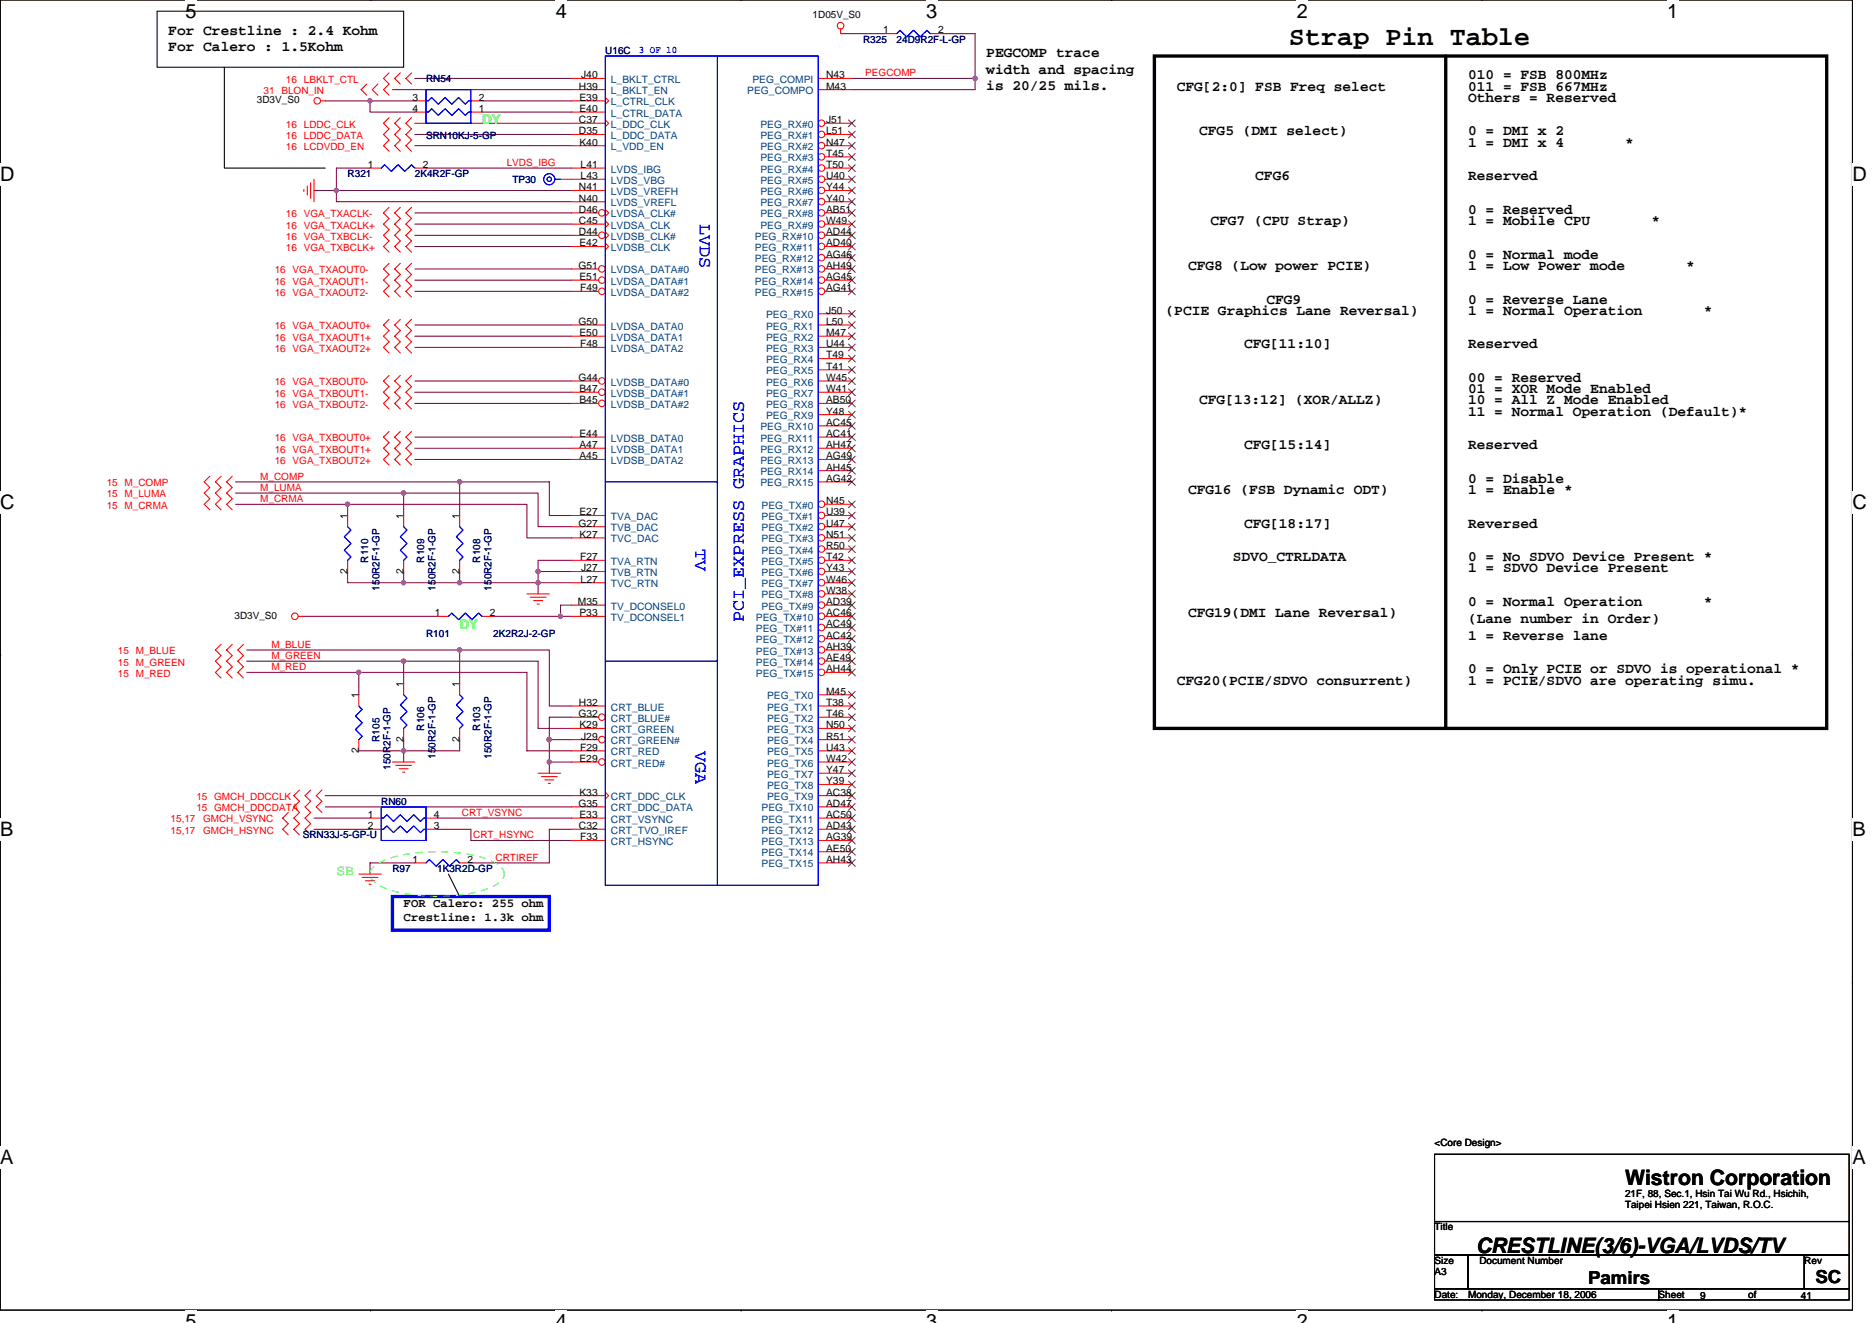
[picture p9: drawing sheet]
<svg xmlns="http://www.w3.org/2000/svg" width="297mm" height="210mm" viewBox="0 0 297 210" stroke-linecap="round" stroke-linejoin="round" font-family="sans-serif">
<defs><g id="words">
<text font-size="4.3" x="204.5" y="7.1">Strap Pin Table</text>
<g font-size="3.4">
<text x="257.8" y="188">Wistron Corporation</text>
<text x="234.2" y="198.9">CRESTLINE(3/6)-VGA/LVDS/TV</text>
</g>
<g font-size="3.2">
<text x="29.4" y="2.8">5</text>
<text x="88.2" y="2.8">4</text>
<text x="147" y="2.8">3</text>
<text x="205.8" y="2.8">2</text>
<text x="264.5" y="2.8">1</text>
<text x="0" y="28.8">D</text>
<text x="293.9" y="28.8">D</text>
<text x="0" y="80.8">C</text>
<text x="293.9" y="80.8">C</text>
<text x="0" y="132.7">B</text>
<text x="293.9" y="132.7">B</text>
<text x="0" y="184.7">A</text>
<text x="293.9" y="184.7">A</text>
<text x="29.4" y="210.7">5</text>
<text x="88.2" y="210.7">4</text>
<text x="147" y="210.7">3</text>
<text x="205.8" y="210.7">2</text>
<text x="264.5" y="210.7">1</text>
</g>
<g font-size="2.8" fill="#00f">
<text x="111.1" y="35.6" transform="rotate(90 111.1 35.6)">LVDS</text>
<text x="110.4" y="87.1" transform="rotate(90 110.4 87.1)">TV</text>
<text x="118" y="98.7" transform="rotate(-90 118 98.7)">PCI_EXPRESS GRAPHICS</text>
<text x="110.4" y="119.1" transform="rotate(90 110.4 119.1)">VGA</text>
</g>
<g font-size="2.8">
<text x="252" y="203.7">Pamirs</text>
<text x="288.1" y="203.6">SC</text>
</g>
<g font-size="2.3">
<text x="26.7" y="5.5">For Crestline : 2.4 Kohm</text>
<text x="26.7" y="8.1">For Calero : 1.5Kohm</text>
<text x="156.5" y="9">PEGCOMP trace</text>
<text x="156.5" y="11.7">width and spacing</text>
<text x="156.5" y="14.3">is 20/25 mils.</text>
<text x="186.7" y="14.4">CFG[2:0] FSB Freq select</text>
<text x="233" y="12.6">010 = FSB 800MHz</text>
<text x="233" y="14.4">011 = FSB 667MHz</text>
<text x="233" y="16.1">Others = Reserved</text>
<text x="190.3" y="21.5">CFG5 (DMI select)</text>
<text x="233" y="21.5">0 = DMI x 2</text>
<text x="233" y="23.3">1 = DMI x 4</text>
<text x="257.9" y="23.3">*</text>
<text x="199.2" y="28.6">CFG6</text>
<text x="233" y="28.6">Reserved</text>
<text x="192.1" y="35.7">CFG7 (CPU Strap)</text>
<text x="233" y="33.9">0 = Reserved</text>
<text x="233" y="35.7">1 = Mobile CPU</text>
<text x="262" y="35.7">*</text>
<text x="233" y="41">0 = Normal mode</text>
<text x="188.5" y="42.8">CFG8 (Low power PCIE)</text>
<text x="233" y="42.8">1 = Low Power mode</text>
<text x="267.6" y="42.8">*</text>
<text x="185" y="49.9">(PCIE Graphics Lane Reversal)</text>
<text x="201" y="48.2">CFG9</text>
<text x="233" y="48.2">0 = Reverse Lane</text>
<text x="233" y="49.9">1 = Normal Operation</text>
<text x="270.3" y="49.9">*</text>
<text x="197.4" y="55.3">CFG[11:10]</text>
<text x="233" y="55.3">Reserved</text>
<text x="190.3" y="64.2">CFG[13:12] (XOR/ALLZ)</text>
<text x="233" y="60.6">00 = Reserved</text>
<text x="233" y="62.4">01 = XOR Mode Enabled</text>
<text x="233" y="64.2">10 = All Z Mode Enabled</text>
<text x="233" y="65.9">11 = Normal Operation (Default)*</text>
<text x="197.4" y="71.3">CFG[15:14]</text>
<text x="233" y="71.3">Reserved</text>
<text x="233" y="76.6">0 = Disable</text>
<text x="188.5" y="78.4">CFG16 (FSB Dynamic ODT)</text>
<text x="197.4" y="83.7">CFG[18:17]</text>
<text x="233" y="83.7">Reversed</text>
<text x="233" y="78.4">1 = Enable *</text>
<text x="195.6" y="89">SDVO_CTRLDATA</text>
<text x="233" y="89">0 = No SDVO Device Present *</text>
<text x="233" y="90.8">1 = SDVO Device Present</text>
<text x="188.5" y="97.9">CFG19(DMI Lane Reversal)</text>
<text x="233" y="96.2">0 = Normal Operation</text>
<text x="233" y="98.8">(Lane number in Order)</text>
<text x="233" y="101.5">1 = Reverse lane</text>
<text x="270.3" y="96.2">*</text>
<text x="233" y="106.8">0 = Only PCIE or SDVO is operational *</text>
<text x="186.7" y="108.6">CFG20(PCIE/SDVO consurrent)</text>
<text x="233" y="108.6">1 = PCIE/SDVO are operating simu.</text>
</g>
<text font-size="2.3" fill="#0f0" x="53.4" y="138.7">SB</text>
<g font-size="2.1" fill="#0f0">
<text x="76.5" y="19.7">DY</text>
<text x="72.9" y="99.8">DY</text>
</g>
<g font-size="1.9">
<text x="64" y="143.9">FOR Calero: 255 ohm</text>
<text x="64" y="146.1">Crestline: 1.3k ohm</text>
</g>
<g font-size="1.6">
<text x="128.9" y="2.8">1D05V_S0</text>
<text x="140.1" y="5.3">1</text>
<text x="148.9" y="5.3">2</text>
<text x="40.8" y="16.4">3D3V_S0</text>
<text x="65.5" y="16">3</text>
<text x="65.5" y="17.8">4</text>
<text x="76" y="17.8">1</text>
<text x="76" y="16">2</text>
<text x="91.9" y="14.2">H39</text>
<text x="91.9" y="16">E39</text>
<text x="91.9" y="17.8">E40</text>
<text x="92.2" y="12.4">J40</text>
<text x="131.1" y="14.2">M43</text>
<text x="131.1" y="12.4">N43</text>
<text x="91.9" y="19.5">C37</text>
<text x="91.9" y="21.3">D35</text>
<text x="91.9" y="23.1">K40</text>
<text x="131.1" y="23.1">N47</text>
<text x="131.1" y="21.3">L51</text>
<text x="131.1" y="19.5">J51</text>
<text x="58.4" y="26.6">1</text>
<text x="67.1" y="26.6">2</text>
<text x="92.1" y="26.6">L41</text>
<text x="92.1" y="28.4">L43</text>
<text x="131.1" y="24.9">T45</text>
<text x="131.1" y="26.6">T50</text>
<text x="131.1" y="28.4">U40</text>
<text x="91.9" y="32">N40</text>
<text x="91.9" y="30.2">N41</text>
<text x="91.9" y="35.5">C45</text>
<text x="91.9" y="33.8">D46</text>
<text x="131.1" y="32">Y40</text>
<text x="131.1" y="30.2">Y44</text>
<text x="131.1" y="33.8">AB51</text>
<text x="131.1" y="35.5">W49</text>
<text x="91.9" y="37.3">D44</text>
<text x="91.9" y="39.1">E42</text>
<text x="131.1" y="39.1">AD40</text>
<text x="131.1" y="37.3">AD44</text>
<text x="131.1" y="40.9">AG46</text>
<text x="91.8" y="42.7">G51</text>
<text x="91.9" y="44.4">E51</text>
<text x="92.1" y="46.2">F49</text>
<text x="131.1" y="46.2">AG41</text>
<text x="131.1" y="44.4">AG45</text>
<text x="131.1" y="42.7">AH49</text>
<text x="91.8" y="51.5">G50</text>
<text x="91.9" y="53.3">E50</text>
<text x="131.1" y="51.5">L50</text>
<text x="131.1" y="53.3">M47</text>
<text x="131.1" y="49.8">J50</text>
<text x="92.1" y="55.1">F48</text>
<text x="131.1" y="58.7">T41</text>
<text x="131.1" y="56.9">T49</text>
<text x="131.1" y="55.1">U44</text>
<text x="91.8" y="60.4">G44</text>
<text x="91.9" y="64">B45</text>
<text x="91.9" y="62.2">B47</text>
<text x="131.1" y="65.8">Y48</text>
<text x="131.1" y="64">AB50</text>
<text x="131.1" y="62.2">W41</text>
<text x="131.1" y="60.4">W45</text>
<text x="91.9" y="71.1">A47</text>
<text x="91.9" y="69.3">E44</text>
<text x="131.1" y="69.3">AC41</text>
<text x="131.1" y="67.5">AC45</text>
<text x="131.1" y="71.1">AH47</text>
<text x="91.9" y="72.9">A45</text>
<text x="131.1" y="76.4">AG42</text>
<text x="131.1" y="72.9">AG49</text>
<text x="131.1" y="74.7">AH45</text>
<text x="55.1" y="82.3" transform="rotate(-90 55.1 82.3)">1</text>
<text x="64" y="82.3" transform="rotate(-90 64 82.3)">1</text>
<text x="72.9" y="82.3" transform="rotate(-90 72.9 82.3)">1</text>
<text x="91.8" y="83.5">G27</text>
<text x="91.9" y="81.8">E27</text>
<text x="131.1" y="80">N45</text>
<text x="131.1" y="81.8">U39</text>
<text x="131.1" y="83.5">U47</text>
<text x="91.9" y="85.3">K27</text>
<text x="92.1" y="88.9">F27</text>
<text x="131.1" y="85.3">N51</text>
<text x="131.1" y="87.1">R50</text>
<text x="131.1" y="88.9">T42</text>
<text x="55.1" y="91.1" transform="rotate(-90 55.1 91.1)">2</text>
<text x="64" y="91.1" transform="rotate(-90 64 91.1)">2</text>
<text x="72.9" y="91.1" transform="rotate(-90 72.9 91.1)">2</text>
<text x="91.7" y="96">M35</text>
<text x="92.1" y="92.4">L27</text>
<text x="92.2" y="90.7">J27</text>
<text x="131.1" y="90.7">Y43</text>
<text x="131.1" y="94.2">W38</text>
<text x="131.1" y="92.4">W46</text>
<text x="131.1" y="96">AD39</text>
<text x="37.2" y="98.1">3D3V_S0</text>
<text x="69" y="97.8">1</text>
<text x="77.7" y="97.8">2</text>
<text x="91.9" y="97.8">P33</text>
<text x="131.1" y="101.3">AC42</text>
<text x="131.1" y="97.8">AC46</text>
<text x="131.1" y="99.5">AC49</text>
<text x="131.1" y="104.9">AE49</text>
<text x="131.1" y="103.1">AH39</text>
<text x="131.1" y="106.7">AH44</text>
<text x="56.9" y="110.8" transform="rotate(-90 56.9 110.8)">1</text>
<text x="64" y="109" transform="rotate(-90 64 109)">1</text>
<text x="72.9" y="109" transform="rotate(-90 72.9 109)">1</text>
<text x="91.8" y="113.8">G32</text>
<text x="91.9" y="112">H32</text>
<text x="131.1" y="110.2">M45</text>
<text x="131.1" y="112">T38</text>
<text x="131.1" y="113.8">T46</text>
<text x="56.9" y="119.5" transform="rotate(-90 56.9 119.5)">2</text>
<text x="64" y="117.7" transform="rotate(-90 64 117.7)">2</text>
<text x="72.9" y="117.7" transform="rotate(-90 72.9 117.7)">2</text>
<text x="91.9" y="115.5">K29</text>
<text x="92.1" y="119.1">F29</text>
<text x="92.2" y="117.3">J29</text>
<text x="131.1" y="115.5">N50</text>
<text x="131.1" y="117.3">R51</text>
<text x="131.1" y="119.1">U43</text>
<text x="91.9" y="120.9">E29</text>
<text x="131.1" y="124.4">Y39</text>
<text x="131.1" y="122.7">Y47</text>
<text x="131.1" y="120.9">W42</text>
<text x="58.4" y="129.8">1</text>
<text x="58.4" y="131.6">2</text>
<text x="68.9" y="131.6">3</text>
<text x="68.9" y="129.8">4</text>
<text x="91.8" y="128">G35</text>
<text x="91.9" y="131.6">C32</text>
<text x="91.9" y="129.8">E33</text>
<text x="91.9" y="126.2">K33</text>
<text x="131.1" y="126.2">AC38</text>
<text x="131.1" y="129.8">AC50</text>
<text x="131.1" y="131.6">AD43</text>
<text x="131.1" y="128">AD47</text>
<text x="65.5" y="136.9">1</text>
<text x="74.2" y="136.9">2</text>
<text x="92.1" y="133.3">F33</text>
<text x="131.1" y="135.1">AE50</text>
<text x="131.1" y="133.3">AG39</text>
<text x="131.1" y="136.9">AH43</text>
<text x="227.6" y="181.9">&lt;Core Design&gt;</text>
<text x="257.8" y="189.9">21F, 88, Sec.1, Hsin Tai Wu Rd., Hsichih,</text>
<text x="257.8" y="191.7">Taipei Hsien 221, Taiwan, R.O.C.</text>
<text x="227.6" y="195.2">Title</text>
<text x="227.6" y="202.3">A3</text>
<text x="227.6" y="200.6">Size</text>
<text x="234.7" y="200.6">Document Number</text>
<text x="286.3" y="200.6">Rev</text>
<text x="227.6" y="205.9">Date:</text>
<text x="233" y="205.9">Monday, December 18, 2006</text>
<text x="263.2" y="205.9">Sheet</text>
<text x="269.8" y="206.1">9</text>
<text x="277.4" y="205.9">of</text>
<text x="285.8" y="206.1">41</text>
</g>
<g font-size="1.6" fill="#000080">
<text x="96.1" y="8.5">U16C</text>
<text x="136.9" y="6.8">R325</text>
<text x="142.3" y="6.8">24D9R2F-L-GP</text>
<text x="67.6" y="13">RN54</text>
<text x="67.6" y="22">SRN10KJ-5-GP</text>
<text x="55.2" y="28.1">R321</text>
<text x="65.8" y="28.1">2K4R2F-GP</text>
<text x="81.3" y="29">TP30</text>
<text x="58.4" y="89.3" transform="rotate(-90 58.4 89.3)">R110</text>
<text x="67.3" y="89.3" transform="rotate(-90 67.3 89.3)">R109</text>
<text x="76.2" y="89.3" transform="rotate(-90 76.2 89.3)">R108</text>
<text x="60.2" y="93.7" transform="rotate(-90 60.2 93.7)">150R2F-1-GP</text>
<text x="69.1" y="93.7" transform="rotate(-90 69.1 93.7)">150R2F-1-GP</text>
<text x="78" y="93.7" transform="rotate(-90 78 93.7)">150R2F-1-GP</text>
<text x="67.6" y="101">R101</text>
<text x="78.3" y="101">2K2R2J-2-GP</text>
<text x="60.2" y="117.7" transform="rotate(-90 60.2 117.7)">R105</text>
<text x="67.3" y="115.9" transform="rotate(-90 67.3 115.9)">R106</text>
<text x="76.2" y="115.9" transform="rotate(-90 76.2 115.9)">R103</text>
<text x="62" y="122.2" transform="rotate(-90 62 122.2)">150R2F-1-GP</text>
<text x="69.1" y="120.4" transform="rotate(-90 69.1 120.4)">150R2F-1-GP</text>
<text x="78" y="120.4" transform="rotate(-90 78 120.4)">150R2F-1-GP</text>
<text x="60.5" y="127.7">RN60</text>
<text x="48" y="133">SRN33J-5-GP-U</text>
<text x="62.3" y="138.3">R97</text>
<text x="69.4" y="138.3">1K3R2D-GP</text>
</g>
<text font-size="1.6" fill="#00f" x="101.4" y="8.4">3 OF 10</text>
<g font-size="1.6" fill="#f00">
<text x="41.8" y="14.9">31 BLON_IN</text>
<text x="45.4" y="13.1">16 LBKLT_CTL</text>
<text x="137.3" y="12.1">PEGCOMP</text>
<text x="45.4" y="20.3">16 LDDC_CLK</text>
<text x="45.4" y="22">16 LDDC_DATA</text>
<text x="45.4" y="23.8">16 LCDVDD_EN</text>
<text x="80.4" y="26.3">LVDS_IBG</text>
<text x="45.4" y="34.5">16 VGA_TXACLK-</text>
<text x="45.4" y="36.3">16 VGA_TXACLK+</text>
<text x="45.4" y="39.8">16 VGA_TXBCLK+</text>
<text x="45.4" y="38">16 VGA_TXBCLK-</text>
<text x="43.6" y="43.4">16 VGA_TXAOUT0-</text>
<text x="43.6" y="45.1">16 VGA_TXAOUT1-</text>
<text x="43.6" y="46.9">16 VGA_TXAOUT2-</text>
<text x="43.6" y="52.3">16 VGA_TXAOUT0+</text>
<text x="43.6" y="54">16 VGA_TXAOUT1+</text>
<text x="43.6" y="55.8">16 VGA_TXAOUT2+</text>
<text x="43.6" y="64.7">16 VGA_TXBOUT2-</text>
<text x="43.6" y="62.9">16 VGA_TXBOUT1-</text>
<text x="43.6" y="61.2">16 VGA_TXBOUT0-</text>
<text x="43.6" y="70">16 VGA_TXBOUT0+</text>
<text x="43.6" y="71.8">16 VGA_TXBOUT1+</text>
<text x="16.9" y="77.2">15 M_COMP</text>
<text x="41.3" y="76.1">M_COMP</text>
<text x="41.3" y="77.9">M_LUMA</text>
<text x="43.6" y="73.6">16 VGA_TXBOUT2+</text>
<text x="16.9" y="78.9">15 M_LUMA</text>
<text x="16.9" y="80.7">15 M_CRMA</text>
<text x="41.3" y="79.7">M_CRMA</text>
<text x="18.7" y="103.8">15 M_BLUE</text>
<text x="18.7" y="105.6">15 M_GREEN</text>
<text x="18.7" y="107.4">15 M_RED</text>
<text x="43.1" y="106.3">M_RED</text>
<text x="43.1" y="104.5">M_GREEN</text>
<text x="43.1" y="102.8">M_BLUE</text>
<text x="27.1" y="130.5">15,17</text>
<text x="31.2" y="126.9">15 GMCH_DDCCLK</text>
<text x="31.2" y="128.7">15 GMCH_DDCDATA</text>
<text x="32.2" y="130.5">GMCH_VSYNC</text>
<text x="73.3" y="129.4">CRT_VSYNC</text>
<text x="27.1" y="132.3">15,17</text>
<text x="32.2" y="132.3">GMCH_HSYNC</text>
<text x="75.1" y="133">CRT_HSYNC</text>
<text x="78.6" y="136.5">CRTIREF</text>
</g>
<g font-size="1.6" fill="#004080">
<text x="96.9" y="13.2">L_BKLT_CTRL</text>
<text x="96.9" y="14.9">L_BKLT_EN</text>
<text x="96.9" y="16.7">L_CTRL_CLK</text>
<text x="118.6" y="14.9">PEG_COMPO</text>
<text x="119.4" y="13.2">PEG_COMPI</text>
<text x="96.9" y="18.5">L_CTRL_DATA</text>
<text x="96.9" y="20.3">L_DDC_CLK</text>
<text x="96.9" y="22.1">L_DDC_DATA</text>
<text x="96.9" y="23.8">L_VDD_EN</text>
<text x="120.7" y="23.8">PEG_RX#2</text>
<text x="120.7" y="22.1">PEG_RX#1</text>
<text x="120.7" y="20.3">PEG_RX#0</text>
<text x="96.9" y="27.4">LVDS_IBG</text>
<text x="96.9" y="29.2">LVDS_VBG</text>
<text x="120.7" y="25.6">PEG_RX#3</text>
<text x="120.7" y="27.4">PEG_RX#4</text>
<text x="120.7" y="29.2">PEG_RX#5</text>
<text x="96.9" y="32.7">LVDS_VREFL</text>
<text x="96.9" y="30.9">LVDS_VREFH</text>
<text x="96.9" y="34.5">LVDSA_CLK#</text>
<text x="120.7" y="32.7">PEG_RX#7</text>
<text x="120.7" y="30.9">PEG_RX#6</text>
<text x="120.7" y="34.5">PEG_RX#8</text>
<text x="96.9" y="36.3">LVDSA_CLK</text>
<text x="96.9" y="38.1">LVDSB_CLK#</text>
<text x="96.9" y="39.8">LVDSB_CLK</text>
<text x="119.8" y="39.8">PEG_RX#11</text>
<text x="119.8" y="38.1">PEG_RX#10</text>
<text x="119.8" y="41.6">PEG_RX#12</text>
<text x="120.7" y="36.3">PEG_RX#9</text>
<text x="96.9" y="45.2">LVDSA_DATA#1</text>
<text x="96.9" y="46.9">LVDSA_DATA#2</text>
<text x="96.9" y="43.4">LVDSA_DATA#0</text>
<text x="119.8" y="46.9">PEG_RX#15</text>
<text x="119.8" y="45.2">PEG_RX#14</text>
<text x="119.8" y="43.4">PEG_RX#13</text>
<text x="96.9" y="52.3">LVDSA_DATA0</text>
<text x="121.6" y="52.3">PEG_RX1</text>
<text x="121.6" y="50.5">PEG_RX0</text>
<text x="96.9" y="54.1">LVDSA_DATA1</text>
<text x="96.9" y="55.8">LVDSA_DATA2</text>
<text x="121.6" y="54.1">PEG_RX2</text>
<text x="121.6" y="59.4">PEG_RX5</text>
<text x="121.6" y="57.6">PEG_RX4</text>
<text x="121.6" y="55.8">PEG_RX3</text>
<text x="96.9" y="64.7">LVDSB_DATA#2</text>
<text x="96.9" y="62.9">LVDSB_DATA#1</text>
<text x="96.9" y="61.2">LVDSB_DATA#0</text>
<text x="121.6" y="64.7">PEG_RX8</text>
<text x="121.6" y="62.9">PEG_RX7</text>
<text x="121.6" y="61.2">PEG_RX6</text>
<text x="96.9" y="71.8">LVDSB_DATA1</text>
<text x="96.9" y="70.1">LVDSB_DATA0</text>
<text x="120.7" y="70.1">PEG_RX11</text>
<text x="120.7" y="68.3">PEG_RX10</text>
<text x="120.7" y="71.8">PEG_RX12</text>
<text x="121.6" y="66.5">PEG_RX9</text>
<text x="96.9" y="73.6">LVDSB_DATA2</text>
<text x="120.7" y="77.2">PEG_RX15</text>
<text x="120.7" y="73.6">PEG_RX13</text>
<text x="120.7" y="75.4">PEG_RX14</text>
<text x="96.9" y="82.5">TVA_DAC</text>
<text x="120.8" y="80.7">PEG_TX#0</text>
<text x="120.8" y="82.5">PEG_TX#1</text>
<text x="96.9" y="89.6">TVA_RTN</text>
<text x="96.9" y="84.3">TVB_DAC</text>
<text x="96.9" y="86.1">TVC_DAC</text>
<text x="120.8" y="86.1">PEG_TX#3</text>
<text x="120.8" y="87.8">PEG_TX#4</text>
<text x="120.8" y="89.6">PEG_TX#5</text>
<text x="120.8" y="84.3">PEG_TX#2</text>
<text x="96.9" y="91.4">TVB_RTN</text>
<text x="96.9" y="93.2">TVC_RTN</text>
<text x="120.8" y="91.4">PEG_TX#6</text>
<text x="120.8" y="95">PEG_TX#8</text>
<text x="120.8" y="93.2">PEG_TX#7</text>
<text x="96.9" y="96.7">TV_DCONSEL0</text>
<text x="96.9" y="98.5">TV_DCONSEL1</text>
<text x="119.9" y="98.5">PEG_TX#10</text>
<text x="119.9" y="100.3">PEG_TX#11</text>
<text x="120.8" y="96.7">PEG_TX#9</text>
<text x="119.9" y="102.1">PEG_TX#12</text>
<text x="119.9" y="105.6">PEG_TX#14</text>
<text x="119.9" y="103.8">PEG_TX#13</text>
<text x="119.9" y="107.4">PEG_TX#15</text>
<text x="96.9" y="112.7">CRT_BLUE</text>
<text x="121.7" y="111">PEG_TX0</text>
<text x="121.7" y="112.7">PEG_TX1</text>
<text x="96.9" y="119.8">CRT_RED</text>
<text x="96.9" y="114.5">CRT_BLUE#</text>
<text x="96.9" y="118.1">CRT_GREEN#</text>
<text x="96.9" y="116.3">CRT_GREEN</text>
<text x="121.7" y="116.3">PEG_TX3</text>
<text x="121.7" y="118.1">PEG_TX4</text>
<text x="121.7" y="114.5">PEG_TX2</text>
<text x="121.7" y="119.8">PEG_TX5</text>
<text x="96.9" y="121.6">CRT_RED#</text>
<text x="121.7" y="125.2">PEG_TX8</text>
<text x="121.7" y="123.4">PEG_TX7</text>
<text x="121.7" y="121.6">PEG_TX6</text>
<text x="96.9" y="130.5">CRT_VSYNC</text>
<text x="96.9" y="128.7">CRT_DDC_DATA</text>
<text x="96.9" y="127">CRT_DDC_CLK</text>
<text x="120.8" y="130.5">PEG_TX11</text>
<text x="120.8" y="128.7">PEG_TX10</text>
<text x="121.7" y="127">PEG_TX9</text>
<text x="96.9" y="132.3">CRT_TVO_IREF</text>
<text x="96.9" y="134.1">CRT_HSYNC</text>
<text x="120.8" y="132.3">PEG_TX12</text>
<text x="120.8" y="135.8">PEG_TX14</text>
<text x="120.8" y="134.1">PEG_TX13</text>
<text x="120.8" y="137.6">PEG_TX15</text>
</g>
</g></defs>
<path d="M0 0h293.9v207.9h-293.9z" fill="none" stroke="#000" stroke-width=".17"/>
<g fill="#fff">
<path d="M29.4 0h1.8v3.5h-1.8z"/>
<path d="M29.4 207.9h1.8v2h-1.8z"/>
</g>
<path d="M58.8 0h.1M58.8 207.9h.1" fill="none" stroke="#000" stroke-width=".17"/>
<g fill="#fff">
<path d="M88.2 0h1.8v3.5h-1.8z"/>
<path d="M88.2 207.9h1.8v2h-1.8z"/>
</g>
<path d="M117.6 0h.1M117.6 207.9h.1" fill="none" stroke="#000" stroke-width=".17"/>
<g fill="#fff">
<path d="M147 0h1.7v3.5h-1.7z"/>
<path d="M147 207.9h1.7v2h-1.7z"/>
</g>
<path d="M176.4 0h.1M176.4 207.9h.1" fill="none" stroke="#000" stroke-width=".17"/>
<g fill="#fff">
<path d="M205.8 0h1.7v3.5h-1.7z"/>
<path d="M205.8 207.9h1.7v2h-1.7z"/>
</g>
<path d="M235.2 0h.1M235.2 207.9h.1" fill="none" stroke="#000" stroke-width=".17"/>
<g fill="#fff">
<path d="M264.5 0h1.8v3.5h-1.8z"/>
<path d="M264.5 207.9h1.8v2h-1.8z"/>
<path d="M0 26h2.3v3.5h-2.3z"/>
<path d="M293.9 26h2.3v3.5h-2.3z"/>
<path d="M0 77.9h2.3v3.5h-2.3z"/>
<path d="M293.9 77.9h2.3v3.5h-2.3z"/>
</g>
<path d="M0 52h.1M293.9 52h.1" fill="none" stroke="#000" stroke-width=".17"/>
<g fill="#fff">
<path d="M0 129.9h2.1v3.5h-2.1z"/>
<path d="M293.9 129.9h2.1v3.5h-2.1z"/>
</g>
<path d="M0 103.9h.1M293.9 103.9h.1" fill="none" stroke="#000" stroke-width=".17"/>
<path d="M0 103.9h.1" fill="none" stroke="#000" stroke-width=".16"/>
<g fill="#fff">
<path d="M0 181.9h2.2v3.5h-2.2z"/>
<path d="M293.9 181.9h2.2v3.5h-2.2z"/>
</g>
<path d="M24.9 1.8h39.1v8.9h-39.1zM35.6 10.7v16h16M71.2 138.7l1.7 3.5M0 155.9h.1M293.9 155.9h.1M227.6 183.1h65.8v10.7h-65.8zM227.6 193.8h65.8v5.3h-65.8zM227.6 199.1h5.4v5.4h-5.4zM233 199.1h53.3v5.4h-53.3zM286.3 199.1h7.1v5.4h-7.1zM227.6 204.5h35.6v1.7h-35.6zM263.2 204.5h30.2v1.7h-30.2z" fill="none" stroke="#000" stroke-width=".17"/>
<g fill="none" stroke="#800040" stroke-width=".17">
<path d="M51.6 16h7.1v1.8h7.1M58.7 16h7.1M62.3 14.2h28.4M65.8 12.4h24.9M65.8 19.6h24.9M76.5 17.8h14.2M76.5 16h14.2M133.4 5.3h7.1M135.2 12.4h19.5M149.4 5.3h5.3v8.9h-19.5M49.8 30.2h3.6v1.8h37.3M58.7 26.7h-5.3v3.5h37.3"/>
<path d="M65.8 33.8h24.9M65.8 35.6h24.9M65.8 23.1h24.9M65.8 21.3h24.9M65.8 37.3h24.9M65.8 39.1h24.9M67.6 26.7h23.1M65.8 42.7h24.9M65.8 44.4h24.9M65.8 46.2h24.9M65.8 51.6h24.9M65.8 53.3h24.9"/>
<path d="M65.8 55.1h24.9M37.4 76.5h35.5v5.3M37.4 78.2h26.6v3.6M64 78.2h21.4v5.4h5.3M65.8 62.2h24.9M65.8 60.5h24.9M65.8 72.9h24.9M65.8 71.1h24.9M65.8 69.3h24.9M65.8 64h24.9M72.9 76.5h14.3v5.3h3.5M37.4 80h17.8v1.8"/>
<path d="M48 97.8h21.4M55.2 80h28.4v5.3h7.1M55.2 90.7v1.8h35.5M64 90.7v1.8M72.9 90.7v1.8M78.3 97.8h12.4M85.4 90.7h5.3M90.7 88.9h-5.3v5.3M90.7 96h-1.8v1.8M39.2 103.1h33.7v5.4M39.2 104.9h46.2v10.7h5.3M39.2 106.7h44.4v12.4h7.1"/>
<path d="M56.9 106.7v3.5M64 104.9v3.6M64 117.3v3.6M72.9 103.1h14.3v8.9h3.5M72.9 117.3v1.8h-16M87.2 117.3h3.5M90.7 113.8h-3.5v8.9M49.8 129.8h8.9M49.8 131.6h8.9M51.6 126.2h39.1M51.6 128h39.1M65.8 136.9h-7.1v1.8"/>
<path d="M69.4 129.8h21.3M69.4 131.6h5.3v1.7h16M87.2 120.9h3.5M90.7 131.6h-3.5v5.3h-12.5"/>
</g>
<g fill="#f0f" stroke="#f0f" stroke-width=".17">
<circle cx="72.9" cy="76.4" r=".35"/>
<circle cx="64" cy="78.2" r=".35"/>
<circle cx="55.1" cy="80" r=".35"/>
<circle cx="85.4" cy="92.4" r=".35"/>
<circle cx="85.4" cy="90.7" r=".35"/>
<circle cx="88.9" cy="97.8" r=".35"/>
<circle cx="87.1" cy="120.9" r=".35"/>
<circle cx="87.1" cy="117.3" r=".35"/>
<circle cx="72.9" cy="103.1" r=".35"/>
<circle cx="72.9" cy="92.4" r=".35"/>
<circle cx="53.4" cy="30.2" r=".35"/>
<circle cx="154.7" cy="12.4" r=".35"/>
<circle cx="64" cy="104.9" r=".35"/>
<circle cx="56.9" cy="106.7" r=".35"/>
<circle cx="64" cy="119.1" r=".35"/>
<circle cx="64" cy="92.4" r=".35"/>
<circle cx="58.7" cy="16" r=".35"/>
</g>
<g fill="none" stroke="#f00" stroke-width=".17">
<path d="M50.9 16h.7M58.2 13.3l-.9 .9 .9 .9M60 13.3l-.9 .9 .9 .9M61.7 11.6l-.8 .8 .8 .9-.8 .9 .8 .9M61.7 18.7l-.8 .9 .8 .8-.8 .9 .8 .9-.8 .9 .8 .9M63.5 11.6l-.9 .8 .9 .9M63.5 18.7l-.9 .9 .9 .8-.9 .9 .9 .9-.9 .9 .9 .9M65.3 11.6l-.9 .8 .9 .9M65.3 18.7l-.9 .9 .9 .8-.9 .9 .9 .9-.9 .9 .9 .9M65.8 16h1.8M65.8 17.8h1.8M74.7 16h1.8"/>
<path d="M74.7 17.8h1.8M90.7 16h5.4M90.7 17.8h5.4M90.7 12.4h5.4M90.7 14.2h5.4M90.7 19.6h5.4M96.1 15.5l.5 .5-.5 .5M96.1 19l.5 .6-.5 .5M133.4 4.6v.7M140.5 5.3h1.8M147.6 5.3h1.8M48.2 30.1v.3"/>
<path d="M48.8 29.5v1.4M49.3 29v2.5M49.8 28.4v3.6M58.7 26.7h1.8M61.7 32.9l-.8 .9 .8 .9-.8 .9 .8 .8-.8 .9 .8 .9-.8 .9 .8 .9M63.5 32.9l-.9 .9 .9 .9-.9 .9 .9 .8-.9 .9 .9 .9-.9 .9 .9 .9M65.3 32.9l-.9 .9 .9 .9-.9 .9 .9 .8-.9 .9 .9 .9-.9 .9 .9 .9M65.8 26.7h1.8M88.9 28.4h7.2M90.7 26.7h5.4M90.7 21.3h5.4M90.7 23.1h5.4"/>
<path d="M90.7 32h5.4M90.7 30.2h5.4M90.7 35.6h5.4M96.1 35l.5 .6-.5 .5M96.1 36.8l.5 .5-.5 .6M61.7 41.8l-.8 .9 .8 .9-.8 .8 .8 .9-.8 .9 .8 .9M61.7 50.7l-.8 .9 .8 .9-.8 .8 .8 .9-.8 .9 .8 .9M61.7 59.6l-.8 .9 .8 .8-.8 .9 .8 .9-.8 .9 .8 .9M63.5 41.8l-.9 .9 .9 .9-.9 .8 .9 .9-.9 .9 .9 .9M63.5 50.7l-.9 .9 .9 .9-.9 .8 .9 .9-.9 .9 .9 .9M63.5 59.6l-.9 .9 .9 .8-.9 .9 .9 .9-.9 .9 .9 .9M65.3 41.8l-.9 .9 .9 .9-.9 .8 .9 .9-.9 .9 .9 .9"/>
<path d="M65.3 50.7l-.9 .9 .9 .9-.9 .8 .9 .9-.9 .9 .9 .9M65.3 59.6l-.9 .9 .9 .8-.9 .9 .9 .9-.9 .9 .9 .9M33.3 75.6l-.9 .9 .9 .8-.9 .9 .9 .9-.9 .9 .9 .9M35.1 75.6l-.9 .9 .9 .8-.9 .9 .9 .9-.9 .9 .9 .9M36.8 75.6l-.8 .9 .8 .8-.8 .9 .8 .9-.8 .9 .8 .9M61.7 68.5l-.8 .8 .8 .9-.8 .9 .8 .9-.8 .9 .8 .9M63.5 68.5l-.9 .8 .9 .9-.9 .9 .9 .9-.9 .9 .9 .9M65.3 68.5l-.9 .8 .9 .9-.9 .9 .9 .9-.9 .9 .9 .9M47.3 97.8h.7M69.4 97.8h1.8M72.9 81.8v1.8M72.9 88.9v1.8"/>
<path d="M76.5 97.8h1.8M83.6 94.2h3.6M84.1 94.8h2.5M84.7 95.3h1.4M85.2 95.8h.4M35.1 102.2l-.9 .9 .9 .9-.9 .9 .9 .9-.9 .9 .9 .9M36.8 102.2l-.8 .9 .8 .9-.8 .9 .8 .9-.8 .9 .8 .9M38.6 102.2l-.9 .9 .9 .9-.9 .9 .9 .9-.9 .9 .9 .9M56.9 110.2v1.8M56.9 117.3v1.8M64 108.5v1.7M64 115.6v1.7"/>
<path d="M72.9 108.5v1.7M72.9 115.6v1.7M45.7 128.9l-.9 .9 .9 .9-.9 .9 .9 .9M47.5 125.3l-.9 .9 .9 .9-.9 .9 .9 .9-.9 .9 .9 .9-.9 .9 .9 .9M49.3 125.3l-.9 .9 .9 .9-.9 .9 .9 .9-.9 .9 .9 .9-.9 .9 .9 .9M51.1 125.3l-.9 .9 .9 .9-.9 .9 .9 .9M56.9 138.7h3.6M57.5 139.2h2.5M58 139.7h1.4M58.7 129.8h1.8M58.7 131.6h1.8M62.3 120.9h3.5"/>
<path d="M62.8 121.4h2.5M63.3 122h1.5M63.9 122.5h.3M65.8 136.9h1.8M67.6 129.8h1.8M67.6 131.6h1.8M72.9 136.9h1.8M85.4 122.7h3.5M85.9 123.2h2.5M86.4 123.7h1.5M87 124.3h.3M58.5 140.3h.4"/>
<circle cx="50.3" cy="16" r=".52"/>
<circle cx="133.4" cy="4.1" r=".52"/>
<circle cx="46.8" cy="97.8" r=".52"/>
</g>
<path d="M183.2 8.9h106.7v106.7h-106.7zM229.4 8.9v106.7" fill="none" stroke="#000" stroke-width=".53"/>
<path d="M62.3 142.2h24.9v5.4h-24.9z" fill="none" stroke="#00f" stroke-width=".53"/>
<path d="M59.2 137.6a10.5 10.5 0 0 1 5.7-2.1 27.8 27.8 0 0 1 12.5 .8 4.3 4.3 0 0 1 2.5 1.8 1.65 1.65 0 0 1-.9 2.1 14.8 14.8 0 0 1-6.6 1.9 26.5 26.5 0 0 1-11.1-1.1 4.3 4.3 0 0 1-2.5-1.8l-.1-.5 .1-.6z" fill="none" stroke="#0f0" stroke-width=".16" stroke-dasharray="1 1 1 1 1 1 1 1"/>
<g fill="none" stroke="#00f" stroke-width=".17">
<path d="M67.6 14.2h7.1v5.4h-7.1zM67.6 17.8h.4l.5-.5 1.1 1 1-1 1.1 1 1.1-1 1 1 .6-.5h.3M67.6 16h.4l.5-.5 1.1 1 1-1 1.1 1 1.1-1 1 1 .6-.5h.3M142.3 5.3l.5-.5 1.1 1.1 1-1.1 1.1 1.1 1.1-1.1 .5 .5M60.5 26.7l.5-.6 1.1 1.1 1.1-1.1 1 1.1 1.1-1.1 .5 .6M88.1 28.4h.8M71.2 97.8l.5-.5 1.1 1 1-1 1.1 1 1.1-1 .5 .5M72.9 83.6l.6 .5-1.1 1.1 1.1 1-1.1 1.1 1.1 1.1-.6 .5M56.9 112l.6 .5-1.1 1.1 1.1 1.1-1.1 1 1.1 1.1-.6 .5M64 110.2l.6 .6-1.1 1 1.1 1.1-1.1 1.1 1.1 1-.6 .6M72.9 110.2l.6 .6-1.1 1 1.1 1.1-1.1 1.1 1.1 1-.6 .6M60.5 128h7.1v5.3h-7.1z"/>
<path d="M60.5 129.8h.4l.5-.5 1 1 1.1-1 1.1 1 1.1-1 1 1 .5-.5h.4M60.5 131.6h.4l.5-.6 1 1.1 1.1-1.1 1.1 1.1 1.1-1.1 1 1.1 .5-.5h.4M67.6 136.9l.5-.5 1.1 1 1.1-1 1 1 1.1-1 .5 .5"/>
<circle cx="87.1" cy="28.4" r=".35"/>
<circle cx="87.1" cy="28.4" r=".88"/>
</g>
<circle cx="95.5" cy="37.3" r=".52" fill="#fff" stroke="#f00" stroke-width=".17"/>
<path d="M90.7 37.3h4.3M96.1 33.3l.5 .5-.5 .5" fill="none" stroke="#f00" stroke-width=".17"/>
<circle cx="95.5" cy="33.8" r=".52" fill="#fff" stroke="#f00" stroke-width=".17"/>
<path d="M90.7 33.8h4.3M90.7 39.1h5.4M96.1 38.6l.5 .5-.5 .5M90.7 72.9h5.4M90.7 71.1h5.4" fill="none" stroke="#f00" stroke-width=".17"/>
<circle cx="95.5" cy="64" r=".52" fill="#fff" stroke="#f00" stroke-width=".17"/>
<path d="M90.7 64h4.3" fill="none" stroke="#f00" stroke-width=".17"/>
<circle cx="95.5" cy="62.2" r=".52" fill="#fff" stroke="#f00" stroke-width=".17"/>
<path d="M90.7 53.3h5.4M90.7 62.2h4.3M90.7 69.3h5.4" fill="none" stroke="#f00" stroke-width=".17"/>
<circle cx="95.5" cy="44.4" r=".52" fill="#fff" stroke="#f00" stroke-width=".17"/>
<path d="M90.7 44.4h4.3M90.7 55.1h5.4" fill="none" stroke="#f00" stroke-width=".17"/>
<circle cx="95.5" cy="46.2" r=".52" fill="#fff" stroke="#f00" stroke-width=".17"/>
<path d="M90.7 46.2h4.3" fill="none" stroke="#f00" stroke-width=".17"/>
<circle cx="95.5" cy="60.4" r=".52" fill="#fff" stroke="#f00" stroke-width=".17"/>
<path d="M90.7 51.6h5.4M90.7 60.5h4.3" fill="none" stroke="#f00" stroke-width=".17"/>
<circle cx="95.5" cy="42.7" r=".52" fill="#fff" stroke="#f00" stroke-width=".17"/>
<path d="M90.7 42.7h4.3M90.7 81.8h5.4M90.7 88.9h5.4M90.7 83.6h5.4M90.7 90.7h5.4M90.7 85.3h5.4M90.7 92.5h5.4M90.7 96h5.4M90.7 97.8h5.4" fill="none" stroke="#f00" stroke-width=".17"/>
<circle cx="95.5" cy="120.9" r=".52" fill="#fff" stroke="#f00" stroke-width=".17"/>
<path d="M90.7 119.1h5.4M90.7 120.9h4.3M90.7 129.8h5.4M90.7 131.6h5.4M90.7 133.3h5.4" fill="none" stroke="#f00" stroke-width=".17"/>
<circle cx="95.5" cy="113.8" r=".52" fill="#fff" stroke="#f00" stroke-width=".17"/>
<path d="M90.7 113.8h4.3M90.7 112h5.4M90.7 128h5.4" fill="none" stroke="#f00" stroke-width=".17"/>
<circle cx="95.5" cy="117.3" r=".52" fill="#fff" stroke="#f00" stroke-width=".17"/>
<path d="M129.8 12.4h5.4M129.8 14.2h5.4M90.7 117.3h4.3M90.7 115.6h5.4M90.7 126.2h5.4M96.1 125.7l.5 .5-.5 .6" fill="none" stroke="#f00" stroke-width=".17"/>
<circle cx="130.3" cy="23.1" r=".52" fill="#fff" stroke="#f00" stroke-width=".17"/>
<path d="M130.9 23.1h4.3M129.8 51.6h5.4" fill="none" stroke="#f00" stroke-width=".17"/>
<path d="M134.6 22.6l1.1 1.1M135.7 22.6l-1.1 1.1M134.6 51l1.1 1.1M135.7 51l-1.1 1.1" fill="none" stroke="#804000" stroke-width=".16"/>
<circle cx="130.3" cy="21.3" r=".52" fill="#fff" stroke="#f00" stroke-width=".17"/>
<path d="M130.9 21.3h4.3M129.8 53.3h5.4M129.8 58.7h5.4" fill="none" stroke="#f00" stroke-width=".17"/>
<path d="M134.6 20.8l1.1 1.1M135.7 20.8l-1.1 1.1M134.6 52.8l1.1 1.1M134.6 58.1l1.1 1.1M135.7 52.8l-1.1 1.1M135.7 58.1l-1.1 1.1" fill="none" stroke="#804000" stroke-width=".16"/>
<circle cx="130.3" cy="24.9" r=".52" fill="#fff" stroke="#f00" stroke-width=".17"/>
<path d="M130.9 24.9h4.3M129.8 56.9h5.4" fill="none" stroke="#f00" stroke-width=".17"/>
<path d="M134.6 24.4l1.1 1M135.7 24.4l-1.1 1M134.6 56.4l1.1 1M135.7 56.4l-1.1 1" fill="none" stroke="#804000" stroke-width=".16"/>
<circle cx="130.3" cy="26.7" r=".52" fill="#fff" stroke="#f00" stroke-width=".17"/>
<path d="M130.9 26.7h4.3" fill="none" stroke="#f00" stroke-width=".17"/>
<path d="M134.6 26.1l1.1 1.1M135.7 26.1l-1.1 1.1" fill="none" stroke="#804000" stroke-width=".16"/>
<circle cx="130.3" cy="28.4" r=".52" fill="#fff" stroke="#f00" stroke-width=".17"/>
<path d="M130.9 28.4h4.3M129.8 55.1h5.4" fill="none" stroke="#f00" stroke-width=".17"/>
<path d="M134.6 27.9l1.1 1.1M135.7 27.9l-1.1 1.1M134.6 54.6l1.1 1.1M135.7 54.6l-1.1 1.1" fill="none" stroke="#804000" stroke-width=".16"/>
<circle cx="130.3" cy="32" r=".52" fill="#fff" stroke="#f00" stroke-width=".17"/>
<path d="M130.9 32h4.3" fill="none" stroke="#f00" stroke-width=".17"/>
<path d="M134.6 31.5l1.1 1.1M135.7 31.5l-1.1 1.1" fill="none" stroke="#804000" stroke-width=".16"/>
<circle cx="130.3" cy="30.2" r=".52" fill="#fff" stroke="#f00" stroke-width=".17"/>
<path d="M130.9 30.2h4.3M129.8 65.8h5.4M129.8 64h5.4" fill="none" stroke="#f00" stroke-width=".17"/>
<path d="M134.6 29.7l1.1 1.1M135.7 29.7l-1.1 1.1M134.6 65.3l1.1 1M134.6 63.5l1.1 1.1M135.7 65.3l-1.1 1M135.7 63.5l-1.1 1.1" fill="none" stroke="#804000" stroke-width=".16"/>
<circle cx="130.3" cy="33.8" r=".52" fill="#fff" stroke="#f00" stroke-width=".17"/>
<path d="M130.9 33.8h4.3M129.8 62.2h5.4M129.8 60.5h5.4" fill="none" stroke="#f00" stroke-width=".17"/>
<path d="M134.6 33.3l1.1 1M135.7 33.3l-1.1 1M134.6 59.9l1.1 1.1M135.7 59.9l-1.1 1.1M134.6 61.7l1.1 1.1M135.7 61.7l-1.1 1.1" fill="none" stroke="#804000" stroke-width=".16"/>
<circle cx="130.3" cy="35.5" r=".52" fill="#fff" stroke="#f00" stroke-width=".17"/>
<path d="M130.9 35.6h4.3M129.8 69.3h5.4M129.8 67.6h5.4" fill="none" stroke="#f00" stroke-width=".17"/>
<path d="M134.6 35l1.1 1.1M135.7 35l-1.1 1.1M134.6 68.8l1.1 1.1M134.6 67l1.1 1.1M135.7 68.8l-1.1 1.1M135.7 67l-1.1 1.1" fill="none" stroke="#804000" stroke-width=".16"/>
<circle cx="130.3" cy="39.1" r=".52" fill="#fff" stroke="#f00" stroke-width=".17"/>
<path d="M130.9 39.1h4.3" fill="none" stroke="#f00" stroke-width=".17"/>
<path d="M134.6 38.6l1.1 1.1M135.7 38.6l-1.1 1.1" fill="none" stroke="#804000" stroke-width=".16"/>
<circle cx="130.3" cy="37.3" r=".52" fill="#fff" stroke="#f00" stroke-width=".17"/>
<path d="M130.9 37.3h4.3" fill="none" stroke="#f00" stroke-width=".17"/>
<path d="M134.6 36.8l1.1 1.1M135.7 36.8l-1.1 1.1" fill="none" stroke="#804000" stroke-width=".16"/>
<circle cx="130.3" cy="46.2" r=".52" fill="#fff" stroke="#f00" stroke-width=".17"/>
<path d="M130.9 46.2h4.3M129.8 76.5h5.4" fill="none" stroke="#f00" stroke-width=".17"/>
<path d="M134.6 45.7l1.1 1.1M135.7 45.7l-1.1 1.1M134.6 75.9l1.1 1.1M135.7 75.9l-1.1 1.1" fill="none" stroke="#804000" stroke-width=".16"/>
<circle cx="130.3" cy="44.4" r=".52" fill="#fff" stroke="#f00" stroke-width=".17"/>
<path d="M130.9 44.4h4.3" fill="none" stroke="#f00" stroke-width=".17"/>
<path d="M134.6 43.9l1.1 1.1M135.7 43.9l-1.1 1.1" fill="none" stroke="#804000" stroke-width=".16"/>
<circle cx="130.3" cy="40.9" r=".52" fill="#fff" stroke="#f00" stroke-width=".17"/>
<path d="M129.8 49.8h5.4M130.9 40.9h4.3M129.8 72.9h5.4" fill="none" stroke="#f00" stroke-width=".17"/>
<path d="M134.6 40.4l1.1 1M134.6 49.3l1.1 1M135.7 40.4l-1.1 1M135.7 49.3l-1.1 1M134.6 72.4l1.1 1M135.7 72.4l-1.1 1" fill="none" stroke="#804000" stroke-width=".16"/>
<circle cx="130.3" cy="19.5" r=".52" fill="#fff" stroke="#f00" stroke-width=".17"/>
<path d="M130.9 19.6h4.3M129.8 74.7h5.4M129.8 71.1h5.4" fill="none" stroke="#f00" stroke-width=".17"/>
<path d="M134.6 19l1.1 1.1M135.7 19l-1.1 1.1M134.6 74.1l1.1 1.1M134.6 70.6l1.1 1.1M135.7 74.1l-1.1 1.1M135.7 70.6l-1.1 1.1" fill="none" stroke="#804000" stroke-width=".16"/>
<circle cx="130.3" cy="42.7" r=".52" fill="#fff" stroke="#f00" stroke-width=".17"/>
<path d="M130.9 42.7h4.3" fill="none" stroke="#f00" stroke-width=".17"/>
<path d="M134.6 42.1l1.1 1.1M135.7 42.1l-1.1 1.1" fill="none" stroke="#804000" stroke-width=".16"/>
<circle cx="130.3" cy="90.7" r=".52" fill="#fff" stroke="#f00" stroke-width=".17"/>
<path d="M130.9 90.7h4.3" fill="none" stroke="#f00" stroke-width=".17"/>
<path d="M134.6 90.1l1.1 1.1M135.7 90.1l-1.1 1.1" fill="none" stroke="#804000" stroke-width=".16"/>
<circle cx="130.3" cy="94.2" r=".52" fill="#fff" stroke="#f00" stroke-width=".17"/>
<path d="M130.9 94.2h4.3" fill="none" stroke="#f00" stroke-width=".17"/>
<path d="M134.6 93.7l1.1 1.1M135.7 93.7l-1.1 1.1" fill="none" stroke="#804000" stroke-width=".16"/>
<circle cx="130.3" cy="92.4" r=".52" fill="#fff" stroke="#f00" stroke-width=".17"/>
<path d="M130.9 92.5h4.3" fill="none" stroke="#f00" stroke-width=".17"/>
<path d="M134.6 91.9l1.1 1.1M135.7 91.9l-1.1 1.1" fill="none" stroke="#804000" stroke-width=".16"/>
<circle cx="130.3" cy="101.3" r=".52" fill="#fff" stroke="#f00" stroke-width=".17"/>
<path d="M130.9 101.3h4.3" fill="none" stroke="#f00" stroke-width=".17"/>
<path d="M134.6 100.8l1.1 1.1M135.7 100.8l-1.1 1.1" fill="none" stroke="#804000" stroke-width=".16"/>
<circle cx="130.3" cy="97.8" r=".52" fill="#fff" stroke="#f00" stroke-width=".17"/>
<path d="M130.9 97.8h4.3" fill="none" stroke="#f00" stroke-width=".17"/>
<path d="M134.6 97.3l1.1 1M135.7 97.3l-1.1 1" fill="none" stroke="#804000" stroke-width=".16"/>
<circle cx="130.3" cy="99.6" r=".52" fill="#fff" stroke="#f00" stroke-width=".17"/>
<path d="M130.9 99.6h4.3" fill="none" stroke="#f00" stroke-width=".17"/>
<path d="M134.6 99l1.1 1.1M135.7 99l-1.1 1.1" fill="none" stroke="#804000" stroke-width=".16"/>
<circle cx="130.3" cy="96" r=".52" fill="#fff" stroke="#f00" stroke-width=".17"/>
<path d="M130.9 96h4.3" fill="none" stroke="#f00" stroke-width=".17"/>
<path d="M134.6 95.5l1.1 1.1M135.7 95.5l-1.1 1.1" fill="none" stroke="#804000" stroke-width=".16"/>
<circle cx="130.3" cy="104.9" r=".52" fill="#fff" stroke="#f00" stroke-width=".17"/>
<path d="M130.9 104.9h4.3" fill="none" stroke="#f00" stroke-width=".17"/>
<path d="M134.6 104.4l1.1 1.1M135.7 104.4l-1.1 1.1" fill="none" stroke="#804000" stroke-width=".16"/>
<circle cx="130.3" cy="103.1" r=".52" fill="#fff" stroke="#f00" stroke-width=".17"/>
<path d="M130.9 103.1h4.3" fill="none" stroke="#f00" stroke-width=".17"/>
<path d="M134.6 102.6l1.1 1.1M135.7 102.6l-1.1 1.1" fill="none" stroke="#804000" stroke-width=".16"/>
<circle cx="130.3" cy="106.7" r=".52" fill="#fff" stroke="#f00" stroke-width=".17"/>
<path d="M130.9 106.7h4.3" fill="none" stroke="#f00" stroke-width=".17"/>
<path d="M134.6 106.2l1.1 1M135.7 106.2l-1.1 1" fill="none" stroke="#804000" stroke-width=".16"/>
<circle cx="130.3" cy="80" r=".52" fill="#fff" stroke="#f00" stroke-width=".17"/>
<path d="M130.9 80h4.3" fill="none" stroke="#f00" stroke-width=".17"/>
<path d="M134.6 79.5l1.1 1.1M135.7 79.5l-1.1 1.1" fill="none" stroke="#804000" stroke-width=".16"/>
<circle cx="130.3" cy="85.3" r=".52" fill="#fff" stroke="#f00" stroke-width=".17"/>
<path d="M130.9 85.3h4.3" fill="none" stroke="#f00" stroke-width=".17"/>
<path d="M134.6 84.8l1.1 1.1M135.7 84.8l-1.1 1.1" fill="none" stroke="#804000" stroke-width=".16"/>
<circle cx="130.3" cy="87.1" r=".52" fill="#fff" stroke="#f00" stroke-width=".17"/>
<path d="M130.9 87.1h4.3" fill="none" stroke="#f00" stroke-width=".17"/>
<path d="M134.6 86.6l1.1 1.1M135.7 86.6l-1.1 1.1" fill="none" stroke="#804000" stroke-width=".16"/>
<circle cx="130.3" cy="88.9" r=".52" fill="#fff" stroke="#f00" stroke-width=".17"/>
<path d="M130.9 88.9h4.3" fill="none" stroke="#f00" stroke-width=".17"/>
<path d="M134.6 88.4l1.1 1.1M135.7 88.4l-1.1 1.1" fill="none" stroke="#804000" stroke-width=".16"/>
<circle cx="130.3" cy="81.8" r=".52" fill="#fff" stroke="#f00" stroke-width=".17"/>
<path d="M130.9 81.8h4.3" fill="none" stroke="#f00" stroke-width=".17"/>
<path d="M134.6 81.3l1.1 1M135.7 81.3l-1.1 1" fill="none" stroke="#804000" stroke-width=".16"/>
<circle cx="130.3" cy="83.6" r=".52" fill="#fff" stroke="#f00" stroke-width=".17"/>
<g fill="none" stroke="#f00" stroke-width=".17">
<path d="M55.2 81.8v1.8M55.2 88.9v1.8M64 81.8v1.8M64 88.9v1.8M130.9 83.6h4.3M129.8 115.6h5.4M129.8 110.2h5.4M129.8 117.3h5.4M129.8 112h5.4M129.8 113.8h5.4M129.8 119.1h5.4M129.8 124.5h5.4"/>
<path d="M129.8 122.7h5.4M129.8 120.9h5.4M129.8 126.2h5.4M129.8 129.8h5.4M129.8 131.6h5.4M129.8 128h5.4M129.8 135.1h5.4M129.8 133.3h5.4M129.8 136.9h5.4"/>
</g>
<g fill="none" stroke="#804000" stroke-width=".16">
<path d="M134.6 83l1.1 1.1M135.7 83l-1.1 1.1M134.6 115l1.1 1.1M134.6 109.7l1.1 1.1M134.6 116.8l1.1 1.1M134.6 111.5l1.1 1.1M134.6 113.3l1.1 1M134.6 118.6l1.1 1.1M135.7 115l-1.1 1.1M135.7 109.7l-1.1 1.1M135.7 116.8l-1.1 1.1M135.7 111.5l-1.1 1.1"/>
<path d="M135.7 113.3l-1.1 1M135.7 118.6l-1.1 1.1M134.6 123.9l1.1 1.1M134.6 122.2l1.1 1M134.6 120.4l1.1 1.1M134.6 125.7l1.1 1.1M134.6 129.3l1.1 1M134.6 131l1.1 1.1M134.6 127.5l1.1 1.1M134.6 134.6l1.1 1.1M134.6 132.8l1.1 1.1M134.6 136.4l1.1 1.1"/>
<path d="M135.7 123.9l-1.1 1.1M135.7 122.2l-1.1 1M135.7 120.4l-1.1 1.1M135.7 125.7l-1.1 1.1M135.7 129.3l-1.1 1M135.7 131l-1.1 1.1M135.7 127.5l-1.1 1.1M135.7 134.6l-1.1 1.1M135.7 132.8l-1.1 1.1M135.7 136.4l-1.1 1.1"/>
</g>
<path d="M96.1 8.9h33.7v131.6h-33.7zM113.8 8.9v131.6M96.1 76.5h17.7M55.2 83.6l.5 .5-1.1 1.1 1.1 1-1.1 1.1 1.1 1.1-.5 .5M64 83.6l.6 .5-1.1 1.1 1.1 1-1.1 1.1 1.1 1.1-.6 .5M96.1 104.9h17.7" fill="none" stroke="#00f" stroke-width=".17"/>
<g fill="#f0f" stroke="#f0f" stroke-width=".17">
<circle cx="72.9" cy="76.4" r=".35"/>
<circle cx="64" cy="78.2" r=".35"/>
<circle cx="55.1" cy="80" r=".35"/>
<circle cx="85.4" cy="92.4" r=".35"/>
<circle cx="85.4" cy="90.7" r=".35"/>
<circle cx="88.9" cy="97.8" r=".35"/>
<circle cx="87.1" cy="120.9" r=".35"/>
<circle cx="87.1" cy="117.3" r=".35"/>
<circle cx="72.9" cy="103.1" r=".35"/>
<circle cx="72.9" cy="92.4" r=".35"/>
<circle cx="53.4" cy="30.2" r=".35"/>
<circle cx="154.7" cy="12.4" r=".35"/>
<circle cx="64" cy="104.9" r=".35"/>
<circle cx="56.9" cy="106.7" r=".35"/>
<circle cx="64" cy="119.1" r=".35"/>
<circle cx="64" cy="92.4" r=".35"/>
<circle cx="58.7" cy="16" r=".35"/>
</g>
<use href="#words"/>
</svg>
